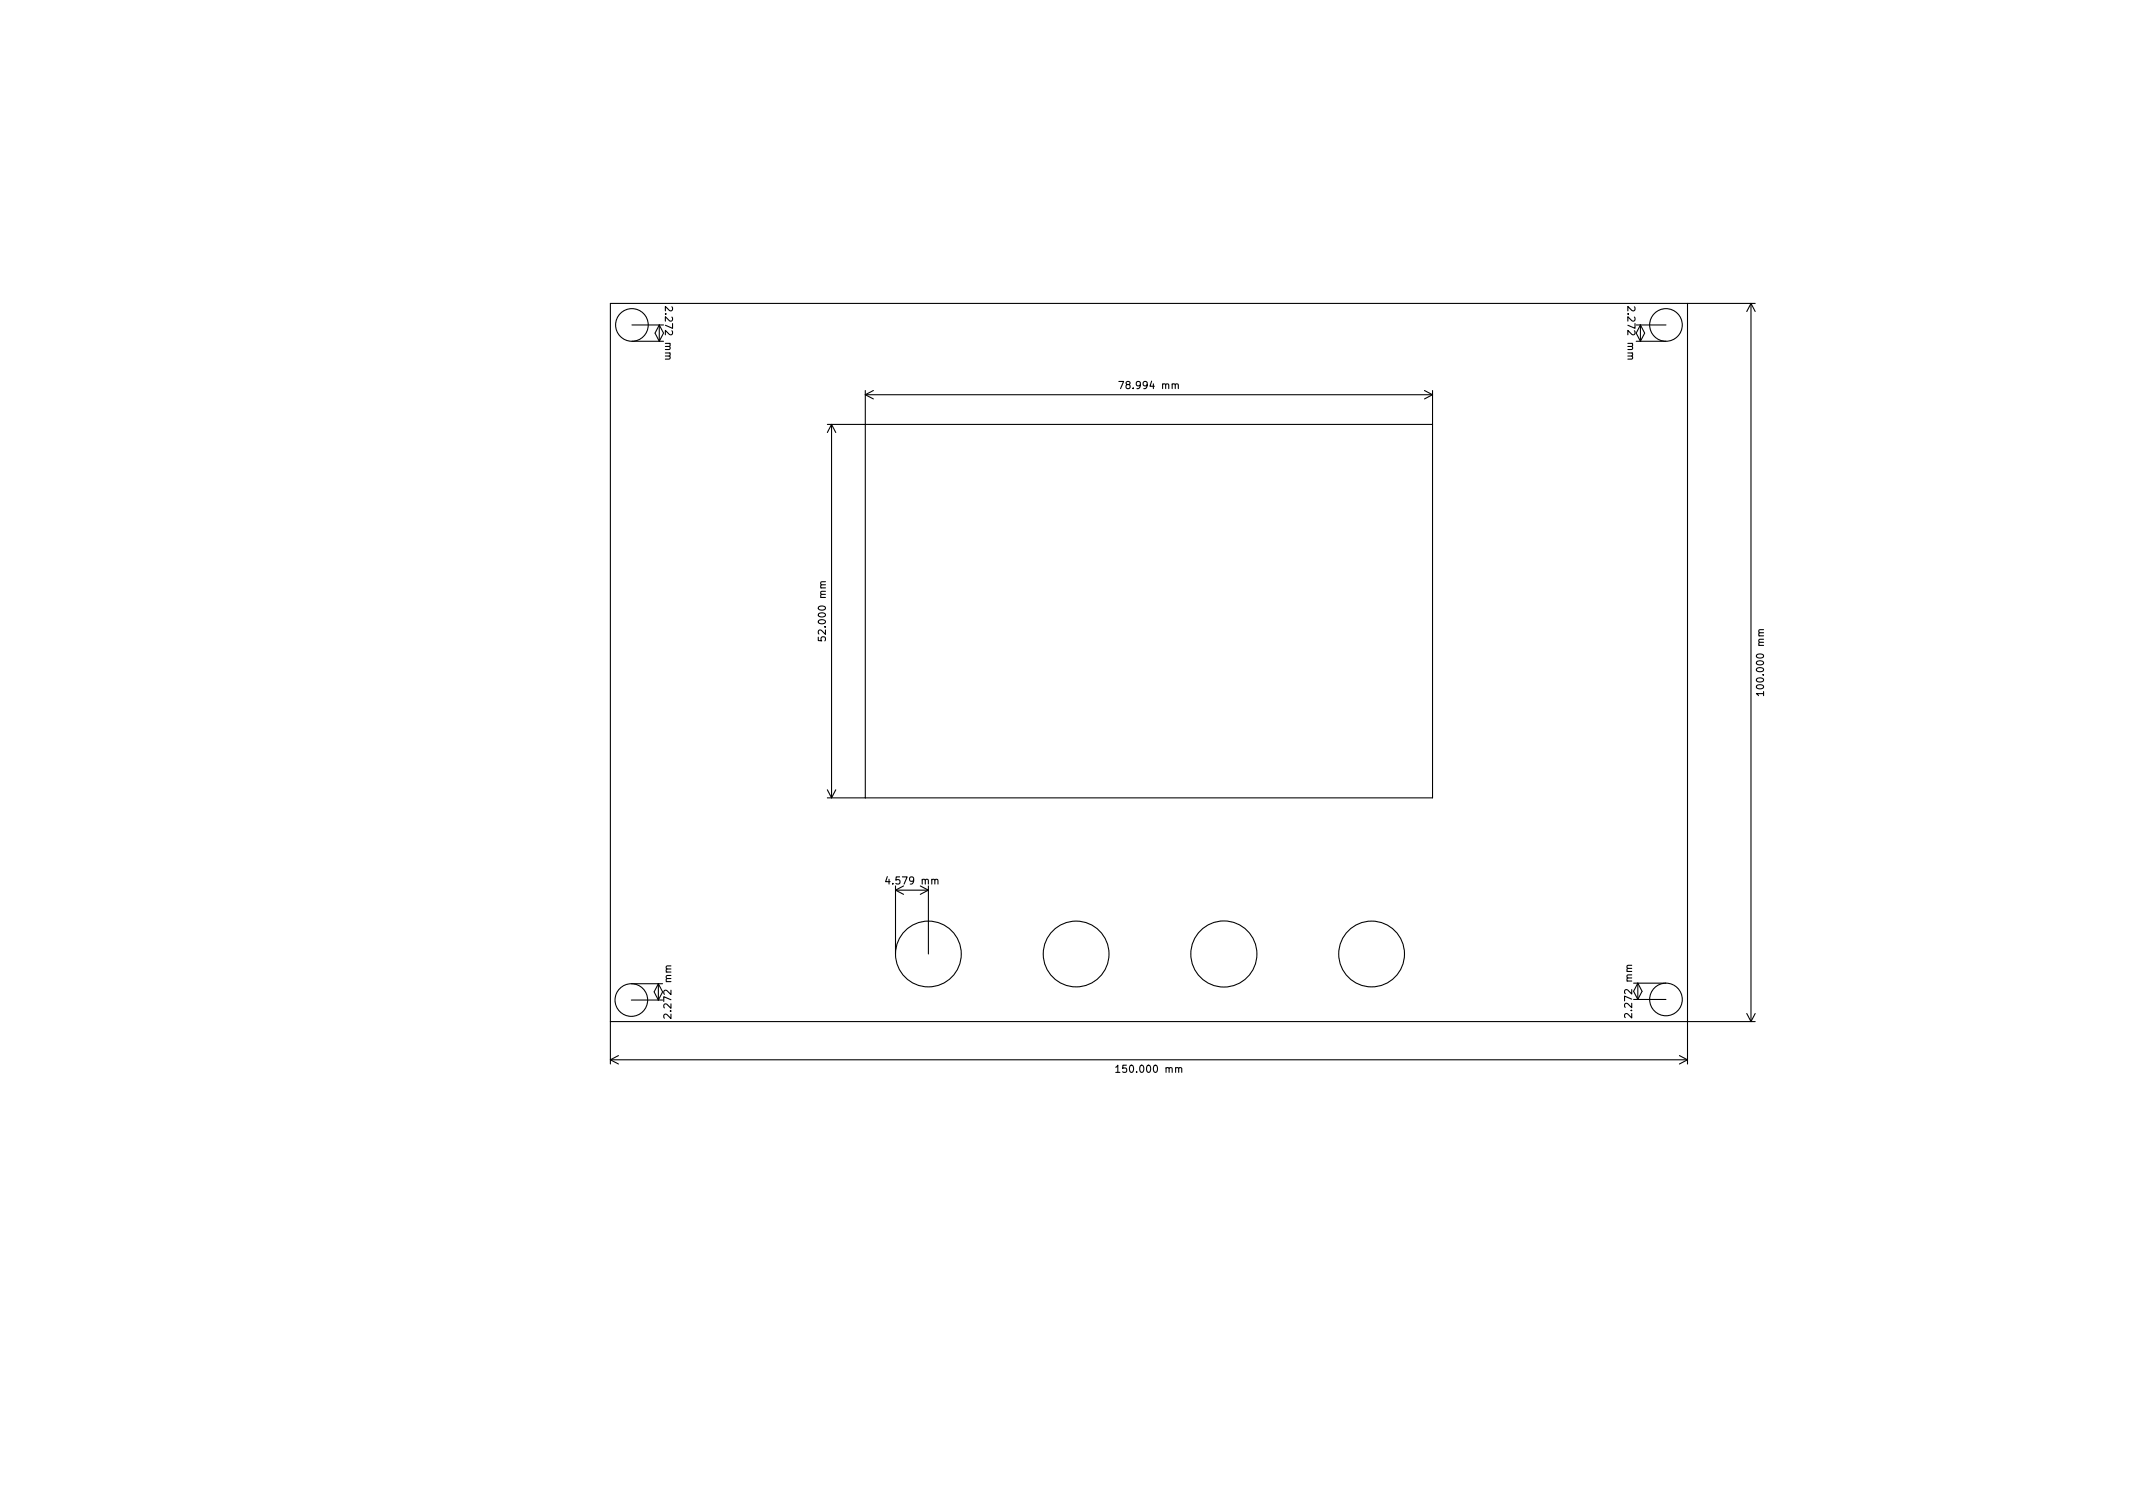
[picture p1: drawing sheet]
<svg xmlns="http://www.w3.org/2000/svg" width="297mm" height="210mm" viewBox="0 0 297 210" stroke-linecap="round" stroke-linejoin="round" font-family="sans-serif">
<defs><g id="words">
<g font-size="1.4">
<text x="92.6" y="43.2" transform="rotate(90 92.6 43.2)">2.272 mm</text>
<text x="226.6" y="43.2" transform="rotate(90 226.6 43.2)">2.272 mm</text>
<text x="156.4" y="54.2">78.994 mm</text>
<text x="115" y="88.7" transform="rotate(-90 115 88.7)">52.000 mm</text>
<text x="245.6" y="96.2" transform="rotate(-90 245.6 96.2)">100.000 mm</text>
<text x="123.8" y="123.1">4.579 mm</text>
<text x="93.5" y="141.3" transform="rotate(-90 93.5 141.3)">2.272 mm</text>
<text x="227.3" y="141.2" transform="rotate(-90 227.3 141.2)">2.272 mm</text>
<text x="156.1" y="149.4">150.000 mm</text>
</g>
</g></defs>
<g fill="none" stroke="#000" stroke-width=".15">
<path d="M88 45.2h4.4M88 47.5h4.4M91.2 46.4l.6 1.1M91.8 45.2v2.3M91.8 45.2l-.6 1.2M91.8 45.2l.6 1.2M92.4 46.4l-.6 1.1M93.2 49.6l.1 .1v.3h-.6M93.6 42.7l.1 .4-.3 .2-.7-.6v.6M115.2 59.1h84.3M115.8 59.1v52M115.8 59.1l.6 1.1"/>
<path d="M115.8 59.1l-.6 1.1M120.5 55h79M120.5 54.4v56.7M120.5 55l1.1 .5M121.6 54.4l-1.1 .6M155.8 53.1h.7l-.5 1M163.7 53.6l.1-.2 .2 .1 .1 .6M198.4 54.4l1.1 .6M199.5 54.4v56.7h-84.3M199.5 55l-1.1 .5M227.2 49.6l.2 .1-.1 .3h-.6M227.6 42.7l.1 .4-.3 .2-.7-.6v.6"/>
<path d="M227.9 45.2h4.1M227.9 47.5h4.1M227.9 46.4l.5 1.1M228.4 45.2v2.3M228.4 45.2l-.5 1.2M228.4 45.2l.6 1.2M229 46.4l-.6 1.1M235 42.2v106M243.8 42.2v100M243.8 42.2l.6 1.2M243.8 42.2l-.5 1.2M244.4 42.2h-159.4v106"/>
<path d="M114 88.7v.5h.4l-.1-.1 .1-.3 .1-.1h.4l.1 .2-.1 .3M115 81h-.7v.3l.1 .1M245.6 96.6h-1l.3 .3M245.6 87.7h-.6l-.1 .3 .2 .1M245.6 96.3v.6M115.2 110l.6 1.1M116.4 110l-.6 1.1M87.9 139.2h4.4M87.9 137h4.4M91.7 137v2.2M91.7 137l.6 1.1-.6 1.1M91.7 137l-.6 1.1 .6 1.1"/>
<path d="M93.4 134.5h-.6v.3l.1 .1M123.6 122.1l-.3 .7h.6M124.7 123.9h4.6M124.7 123.4v9.4M124.7 123.9l1.1 .6M125.8 123.4l-1.1 .5M128.2 123.4l1.1 .5M129.3 123.4v9.4M129.3 123.9l-1.1 .6M130.2 122.6l.1-.2 .3 .1v.6M227.2 134.4l-.6 .1v.2l.1 .1M227.5 139.2h4.5"/>
<path d="M227.5 136.9h4.5M227.5 138l.6 1.2M228.1 136.9v2.3M228.1 136.9l.6 1.1M228.1 136.9l-.6 1.1M228.7 138l-.6 1.2M85 142.2h159.4M85 147.6h150M85 147.6l1.1 .6M86.1 147l-1.1 .6M93.4 141.2v.6l-.7-.6-.3 .2 .1 .4M155.4 148.6l.3-.3v1"/>
<path d="M155.4 149.3h.6M164.1 148.8l.2-.1h.2l.1 .6M227.2 141.1v.6l-.7-.6-.3 .2 .1 .4M233.9 147l1.1 .6M235 147.6l-1.1 .6M243.3 141.1l.5 1.1M244.4 141.1l-.6 1.1"/>
<circle cx="88" cy="45.2" r="2.27"/>
<circle cx="232" cy="45.2" r="2.27"/>
<circle cx="87.9" cy="139.2" r="2.27"/>
<circle cx="129.3" cy="132.8" r="4.6"/>
<circle cx="149.9" cy="132.8" r="4.6"/>
<circle cx="170.4" cy="132.8" r="4.6"/>
<circle cx="191" cy="132.8" r="4.6"/>
<circle cx="232" cy="139.2" r="2.27"/>
</g>
<use href="#words"/>
</svg>
